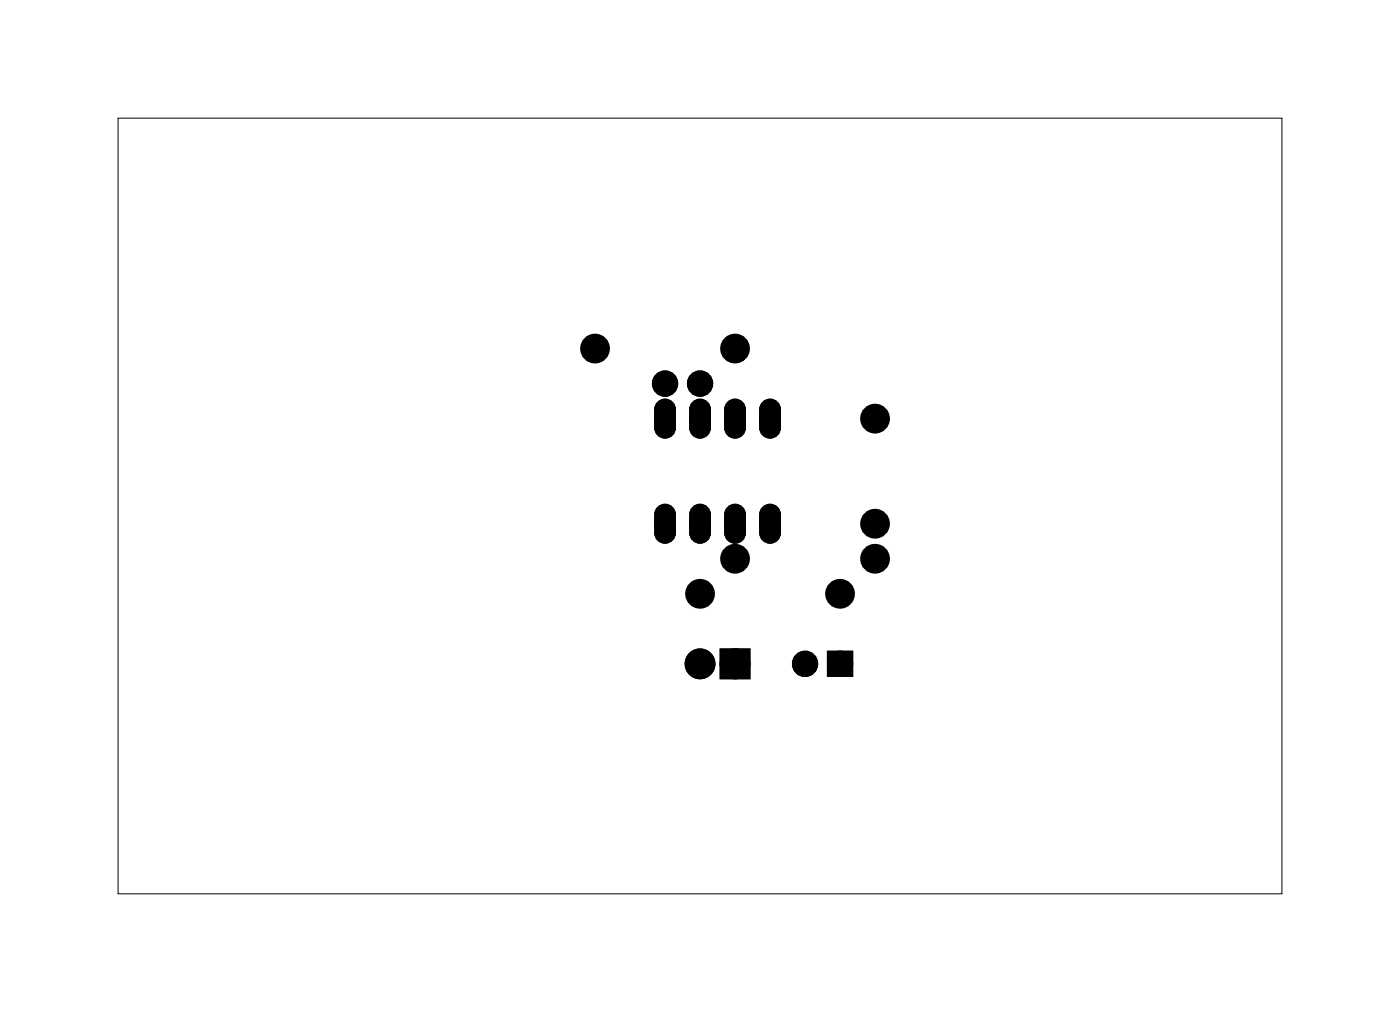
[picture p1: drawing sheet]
<svg xmlns="http://www.w3.org/2000/svg" width="102mm" height="73mm" viewBox="0 0 102 73" stroke-linecap="round" stroke-linejoin="round" font-family="sans-serif">
<path d="M8.6 8.6h84.4v56.2h-84.4z" fill="none" stroke="#000" stroke-width=".07"/>
<g fill="#000">
<circle cx="43.2" cy="25.3" r=".7"/>
<circle cx="48.3" cy="27.8" r=".59"/>
<circle cx="48.3" cy="38" r=".53"/>
<circle cx="48.3" cy="30.4" r=".53"/>
<circle cx="50.8" cy="27.8" r=".59"/>
<circle cx="50.8" cy="38" r=".53"/>
<circle cx="50.8" cy="30.4" r=".53"/>
<circle cx="53.3" cy="25.3" r=".7"/>
<circle cx="53.3" cy="38" r=".53"/>
<circle cx="53.3" cy="30.4" r=".53"/>
<circle cx="55.9" cy="38" r=".53"/>
<circle cx="55.9" cy="30.4" r=".53"/>
<circle cx="63.5" cy="30.4" r=".7"/>
<circle cx="63.5" cy="38" r=".7"/>
<circle cx="50.8" cy="48.1" r=".74"/>
<circle cx="50.8" cy="43.1" r=".7"/>
<circle cx="53.3" cy="48.1" r=".74"/>
<circle cx="53.3" cy="40.5" r=".7"/>
<circle cx="58.4" cy="48.1" r=".59"/>
<circle cx="61" cy="48.1" r=".59"/>
<circle cx="61" cy="43.1" r=".7"/>
<circle cx="63.5" cy="40.5" r=".7"/>
</g>
<g fill="none" stroke="#000" stroke-width=".76" stroke-linecap="butt">
<path d="M52.6 47.4h1.5v1.5h-1.5z"/>
<circle cx="43.2" cy="25.3" r=".7"/>
<circle cx="53.3" cy="25.3" r=".7"/>
<circle cx="63.5" cy="38" r=".7"/>
<circle cx="63.5" cy="30.4" r=".7"/>
<circle cx="50.8" cy="48.1" r=".74"/>
<circle cx="50.8" cy="43.1" r=".7"/>
<circle cx="53.3" cy="48.1" r=".74"/>
<circle cx="53.3" cy="40.5" r=".7"/>
<circle cx="61" cy="43.1" r=".7"/>
<circle cx="63.5" cy="40.5" r=".7"/>
</g>
<g fill="none" stroke="#000" stroke-width=".73" stroke-linecap="butt">
<circle cx="48.3" cy="27.8" r=".59"/>
<circle cx="50.8" cy="27.8" r=".59"/>
<circle cx="58.4" cy="48.1" r=".59"/>
<circle cx="61" cy="48.1" r=".59"/>
</g>
<g fill="#000">
<path d="M52.6 47.4h1.5v1.5h-1.5z"/>
<path d="M47.8 36.8l-.2 .5v1.3a.66 .66 0 0 0 .7 .7 .66 .66 0 0 0 .6-.7v-1.3a.66 .66 0 0 0-.4-.6 .66 .66 0 0 0-.7 .1zM47.9 38a.41 .41 0 0 1 .8 0 .41 .41 0 0 1-.8 0z"/>
<path d="M47.8 29.2l-.2 .5v1.3a.66 .66 0 0 0 .7 .7 .66 .66 0 0 0 .6-.7v-1.3a.66 .66 0 0 0-.4-.6 .66 .66 0 0 0-.7 .1zM47.9 30.4a.41 .41 0 0 1 .8 0 .41 .41 0 0 1-.8 0z"/>
<path d="M47.8 36.8l-.2 .5v1.3a.66 .66 0 0 0 .7 .7 .66 .66 0 0 0 .6-.7v-1.3a.66 .66 0 0 0-.4-.6 .66 .66 0 0 0-.7 .1zM47.9 38a.41 .41 0 0 1 .8 0 .41 .41 0 0 1-.8 0z"/>
<path d="M47.8 29.2l-.2 .5v1.3a.66 .66 0 0 0 .7 .7 .66 .66 0 0 0 .6-.7v-1.3a.66 .66 0 0 0-.4-.6 .66 .66 0 0 0-.7 .1zM47.9 30.4a.41 .41 0 0 1 .8 0 .41 .41 0 0 1-.8 0z"/>
<path d="M50.3 36.8l-.2 .5v1.3a.66 .66 0 0 0 .7 .7 .66 .66 0 0 0 .7-.7v-1.3a.66 .66 0 0 0-.4-.6 .66 .66 0 0 0-.8 .1zM50.4 38a.41 .41 0 0 1 .8 0 .41 .41 0 0 1-.8 0z"/>
<path d="M50.3 29.2l-.2 .5v1.3a.66 .66 0 0 0 .7 .7 .66 .66 0 0 0 .7-.7v-1.3a.66 .66 0 0 0-.4-.6 .66 .66 0 0 0-.8 .1zM50.4 30.4a.41 .41 0 0 1 .8 0 .41 .41 0 0 1-.8 0z"/>
<path d="M50.3 36.8l-.2 .5v1.3a.66 .66 0 0 0 .7 .7 .66 .66 0 0 0 .7-.7v-1.3a.66 .66 0 0 0-.4-.6 .66 .66 0 0 0-.8 .1zM50.4 38a.41 .41 0 0 1 .8 0 .41 .41 0 0 1-.8 0z"/>
<path d="M50.3 29.2l-.2 .5v1.3a.66 .66 0 0 0 .7 .7 .66 .66 0 0 0 .7-.7v-1.3a.66 .66 0 0 0-.4-.6 .66 .66 0 0 0-.8 .1zM50.4 30.4a.41 .41 0 0 1 .8 0 .41 .41 0 0 1-.8 0z"/>
<path d="M52.9 36.8l-.2 .5v1.3a.66 .66 0 0 0 .6 .7 .66 .66 0 0 0 .7-.7v-1.3a.66 .66 0 0 0-.4-.6 .66 .66 0 0 0-.7 .1zM52.9 38a.45 .45 0 0 1 .9 0 .45 .45 0 0 1-.9 0z"/>
<path d="M52.9 29.2l-.2 .5v1.3a.66 .66 0 0 0 .6 .7 .66 .66 0 0 0 .7-.7v-1.3a.66 .66 0 0 0-.4-.6 .66 .66 0 0 0-.7 .1zM52.9 30.4a.45 .45 0 0 1 .9 0 .45 .45 0 0 1-.9 0z"/>
<path d="M52.9 36.8l-.2 .5v1.3a.66 .66 0 0 0 .6 .7 .66 .66 0 0 0 .7-.7v-1.3a.66 .66 0 0 0-.4-.6 .66 .66 0 0 0-.7 .1zM52.9 38a.45 .45 0 0 1 .9 0 .45 .45 0 0 1-.9 0z"/>
<path d="M52.9 29.2l-.2 .5v1.3a.66 .66 0 0 0 .6 .7 .66 .66 0 0 0 .7-.7v-1.3a.66 .66 0 0 0-.4-.6 .66 .66 0 0 0-.7 .1zM52.9 30.4a.45 .45 0 0 1 .9 0 .45 .45 0 0 1-.9 0z"/>
<path d="M55.4 36.8l-.2 .5v1.3a.66 .66 0 0 0 .7 .7 .66 .66 0 0 0 .6-.7v-1.3a.66 .66 0 0 0-.4-.6 .66 .66 0 0 0-.7 .1zM55.5 38a.41 .41 0 0 1 .8 0 .41 .41 0 0 1-.8 0z"/>
<path d="M55.4 29.2l-.2 .5v1.3a.66 .66 0 0 0 .7 .7 .66 .66 0 0 0 .6-.7v-1.3a.66 .66 0 0 0-.4-.6 .66 .66 0 0 0-.7 .1zM55.5 30.4a.41 .41 0 0 1 .8 0 .41 .41 0 0 1-.8 0z"/>
<path d="M55.4 36.8l-.2 .5v1.3a.66 .66 0 0 0 .7 .7 .66 .66 0 0 0 .6-.7v-1.3a.66 .66 0 0 0-.4-.6 .66 .66 0 0 0-.7 .1zM55.5 38a.41 .41 0 0 1 .8 0 .41 .41 0 0 1-.8 0z"/>
<path d="M55.4 29.2l-.2 .5v1.3a.66 .66 0 0 0 .7 .7 .66 .66 0 0 0 .6-.7v-1.3a.66 .66 0 0 0-.4-.6 .66 .66 0 0 0-.7 .1zM55.5 30.4a.41 .41 0 0 1 .8 0 .41 .41 0 0 1-.8 0z"/>
<path d="M60.1 47.3v1.7h1.7v-1.7zM60.6 48.1a.35 .35 0 0 1 .7 0 .35 .35 0 0 1-.7 0z"/>
<path d="M60.1 47.3v1.7h1.7v-1.7zM60.6 48.1a.35 .35 0 0 1 .7 0 .35 .35 0 0 1-.7 0z"/>
</g>
<g fill="none" stroke="#000" stroke-width=".25">
<path d="M47.8 36.8a.66 .66 0 0 1 .7-.1 .66 .66 0 0 1 .4 .6v1.3a.66 .66 0 0 1-.6 .7 .66 .66 0 0 1-.7-.7v-1.3zM47.8 29.2a.66 .66 0 0 1 .7-.1 .66 .66 0 0 1 .4 .6v1.3a.66 .66 0 0 1-.6 .7 .66 .66 0 0 1-.7-.7v-1.3zM50.3 36.8a.66 .66 0 0 1 .8-.1 .66 .66 0 0 1 .4 .6v1.3a.66 .66 0 0 1-.7 .7 .66 .66 0 0 1-.7-.7v-1.3zM50.3 29.2a.66 .66 0 0 1 .8-.1 .66 .66 0 0 1 .4 .6v1.3a.66 .66 0 0 1-.7 .7 .66 .66 0 0 1-.7-.7v-1.3zM52.9 36.8a.66 .66 0 0 1 .7-.1 .66 .66 0 0 1 .4 .6v1.3a.66 .66 0 0 1-.7 .7 .66 .66 0 0 1-.6-.7v-1.3zM52.9 29.2a.66 .66 0 0 1 .7-.1 .66 .66 0 0 1 .4 .6v1.3a.66 .66 0 0 1-.7 .7 .66 .66 0 0 1-.6-.7v-1.3zM55.4 36.8a.66 .66 0 0 1 .7-.1 .66 .66 0 0 1 .4 .6v1.3a.66 .66 0 0 1-.6 .7 .66 .66 0 0 1-.7-.7v-1.3zM55.4 29.2a.66 .66 0 0 1 .7-.1 .66 .66 0 0 1 .4 .6v1.3a.66 .66 0 0 1-.6 .7 .66 .66 0 0 1-.7-.7v-1.3zM60.1 47.3h1.7v1.7h-1.7z"/>
<circle cx="48.3" cy="30.4" r=".41"/>
<circle cx="48.3" cy="38" r=".41"/>
<circle cx="50.8" cy="30.4" r=".41"/>
<circle cx="50.8" cy="38" r=".41"/>
<circle cx="53.3" cy="30.4" r=".41"/>
<circle cx="53.3" cy="38" r=".41"/>
<circle cx="55.9" cy="30.4" r=".41"/>
<circle cx="55.9" cy="38" r=".41"/>
<circle cx="61" cy="48.1" r=".35"/>
</g>
<g fill="none" stroke="#000" stroke-width=".51">
<circle cx="48.3" cy="38" r=".53"/>
<circle cx="48.3" cy="30.4" r=".53"/>
<circle cx="50.8" cy="38" r=".53"/>
<circle cx="50.8" cy="30.4" r=".53"/>
<circle cx="53.3" cy="38" r=".53"/>
<circle cx="53.3" cy="30.4" r=".53"/>
<circle cx="55.9" cy="38" r=".53"/>
<circle cx="55.9" cy="30.4" r=".53"/>
</g>
</svg>
